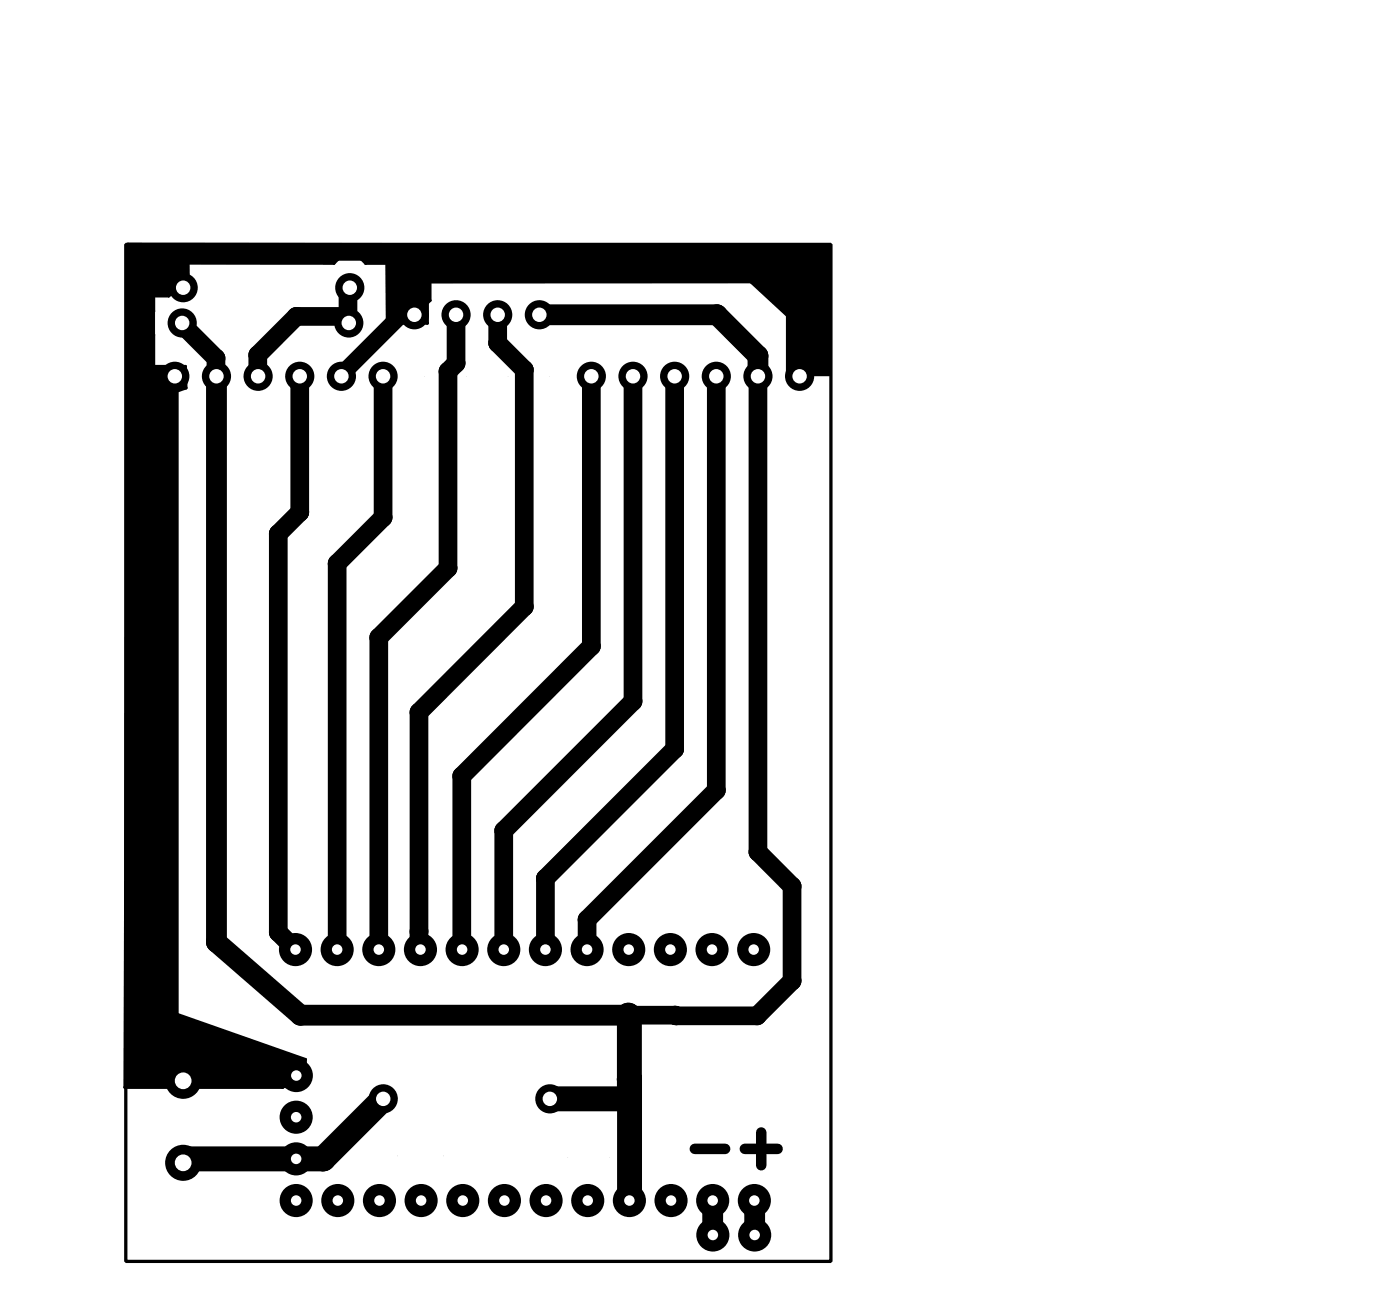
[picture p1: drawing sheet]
<svg xmlns="http://www.w3.org/2000/svg" width="85mm" height="79mm" viewBox="0 0 85 79" stroke-linecap="round" stroke-linejoin="round" font-family="sans-serif">
<g fill="#000">
<path d="M7.8 14.9h42.8v7.9h-1.3v-.1l-.3-.3h-.5l-.3 .3v.1h-.2v-3.6l-2.2-2h-19.6v1.1l-.1 .2v1.2h-.6l.3-.3v-.4l-.3-.3h-.5l-.3 .3v.4l.3 .3h-1.4v-3.7h-1.3l-.3-.2h-1.4l-.2 .2h-8.9v1.1l-.1-.1h-.5l-.3 .3v.5l.2 .1-1.4 .1v4.3h1.9v1.3l-.5 .2v38l7.8 2.8v1.6l-7 .1 .2-.2v-.5l-.4-.3h-.5l-.3 .3v.5l.1 .2h-3.1zM17.6 65.6a.52 .52 0 0 1 1 0 .52 .52 0 0 1-1 0zM10.1 22.9a.58 .58 0 0 1 1.1 0 .58 .58 0 0 1-1.1 0z" fill-rule="evenodd"/>
<circle cx="7.8" cy="14.9" r=".09"/>
<circle cx="9.4" cy="19" r=".09"/>
<circle cx="9.4" cy="18" r=".09"/>
<circle cx="10.3" cy="18" r=".09"/>
<circle cx="10.4" cy="17.9" r=".09"/>
<circle cx="10.6" cy="17.3" r=".09"/>
<circle cx="10.6" cy="17.8" r=".09"/>
<circle cx="10.6" cy="17.5" r=".09"/>
<circle cx="10.8" cy="17.9" r=".09"/>
<circle cx="10.9" cy="17" r=".09"/>
<circle cx="11.1" cy="19.8" r=".57"/>
<circle cx="11.2" cy="17" r=".09"/>
<circle cx="11.4" cy="17" r=".09"/>
<circle cx="11.5" cy="16" r=".09"/>
<circle cx="11.5" cy="17.1" r=".09"/>
<circle cx="18.1" cy="19.3" r=".57"/>
<circle cx="20.4" cy="16" r=".09"/>
<circle cx="20.6" cy="15.8" r=".09"/>
<circle cx="21.2" cy="19.7" r=".57"/>
<circle cx="21.2" cy="19.3" r=".57"/>
<circle cx="21.2" cy="17.6" r=".57"/>
<circle cx="21.3" cy="17.6" r=".57"/>
<circle cx="22.1" cy="15.8" r=".09"/>
<circle cx="22.3" cy="16.1" r=".09"/>
<circle cx="23.6" cy="16.1" r=".09"/>
<circle cx="23.6" cy="19.7" r=".09"/>
<circle cx="24.5" cy="19.2" r=".51"/>
<circle cx="24.7" cy="19.2" r=".09"/>
<circle cx="24.7" cy="19.4" r=".09"/>
<circle cx="24.7" cy="19" r=".09"/>
<circle cx="25" cy="19.7" r=".09"/>
<circle cx="25.1" cy="18.7" r=".09"/>
<circle cx="25.3" cy="18.7" r=".09"/>
<circle cx="25.5" cy="18.7" r=".09"/>
<circle cx="25.5" cy="19.7" r=".09"/>
<circle cx="25.8" cy="19.4" r=".09"/>
<circle cx="25.8" cy="19.2" r=".09"/>
<circle cx="25.8" cy="19" r=".09"/>
<circle cx="26.1" cy="19.7" r=".09"/>
<circle cx="26.1" cy="18.5" r=".09"/>
<circle cx="26.2" cy="17.2" r=".09"/>
<circle cx="26.2" cy="18.3" r=".09"/>
<circle cx="43.7" cy="19.2" r=".63"/>
<circle cx="45.8" cy="17.2" r=".09"/>
<circle cx="48" cy="19.2" r=".09"/>
<circle cx="50.6" cy="14.9" r=".09"/>
<circle cx="9.4" cy="20.4" r=".09"/>
<circle cx="9.4" cy="22.3" r=".09"/>
<circle cx="10.1" cy="22.9" r=".09"/>
<circle cx="10.1" cy="22.7" r=".09"/>
<circle cx="10.1" cy="23.2" r=".09"/>
<circle cx="10.4" cy="23.5" r=".09"/>
<circle cx="10.4" cy="22.4" r=".09"/>
<circle cx="10.7" cy="23.5" r=".09"/>
<circle cx="10.7" cy="22.4" r=".09"/>
<circle cx="10.8" cy="23.8" r=".09"/>
<circle cx="10.9" cy="23.5" r=".09"/>
<circle cx="10.9" cy="22.4" r=".09"/>
<circle cx="11.2" cy="22.7" r=".09"/>
<circle cx="11.2" cy="22.9" r=".09"/>
<circle cx="11.2" cy="23.2" r=".09"/>
<circle cx="11.3" cy="22.3" r=".09"/>
<circle cx="11.3" cy="23.7" r=".09"/>
<circle cx="13.2" cy="21.8" r=".57"/>
<circle cx="13.2" cy="22.9" r=".57"/>
<circle cx="15.7" cy="22.9" r=".57"/>
<circle cx="15.7" cy="21.6" r=".57"/>
<circle cx="17" cy="32.5" r=".57"/>
<circle cx="18.3" cy="31.2" r=".57"/>
<circle cx="20.6" cy="34.3" r=".57"/>
<circle cx="20.7" cy="22.9" r=".51"/>
<circle cx="23.1" cy="38.9" r=".57"/>
<circle cx="23.4" cy="31.5" r=".57"/>
<circle cx="27.3" cy="34.6" r=".57"/>
<circle cx="27.3" cy="22.6" r=".57"/>
<circle cx="27.8" cy="22.1" r=".57"/>
<circle cx="30.3" cy="20.9" r=".57"/>
<circle cx="32" cy="22.5" r=".57"/>
<circle cx="32" cy="37" r=".57"/>
<circle cx="36.1" cy="39.4" r=".57"/>
<circle cx="46.2" cy="21.7" r=".63"/>
<circle cx="48" cy="22.8" r=".09"/>
<circle cx="48.2" cy="22.8" r=".09"/>
<circle cx="48.2" cy="22.7" r=".09"/>
<circle cx="48.5" cy="22.4" r=".09"/>
<circle cx="48.8" cy="22.4" r=".09"/>
<circle cx="49" cy="22.4" r=".09"/>
<circle cx="49.3" cy="22.8" r=".09"/>
<circle cx="49.3" cy="22.7" r=".09"/>
<circle cx="50.6" cy="22.8" r=".09"/>
<circle cx="13.2" cy="57.4" r=".63"/>
<circle cx="17" cy="56.8" r=".57"/>
<circle cx="25.5" cy="57.9" r=".57"/>
<circle cx="25.5" cy="43.4" r=".57"/>
<circle cx="25.5" cy="56.8" r=".57"/>
<circle cx="28.2" cy="57.9" r=".57"/>
<circle cx="28.2" cy="47.3" r=".57"/>
<circle cx="28.2" cy="58" r=".57"/>
<circle cx="30.7" cy="50.6" r=".57"/>
<circle cx="33.3" cy="53.5" r=".57"/>
<circle cx="35.8" cy="57.9" r="1.01"/>
<circle cx="35.8" cy="56.1" r=".57"/>
<circle cx="38.6" cy="42.8" r=".57"/>
<circle cx="41.1" cy="45.7" r=".57"/>
<circle cx="43.7" cy="48.2" r=".57"/>
<circle cx="46.2" cy="51.9" r=".57"/>
<circle cx="48.3" cy="59.8" r=".57"/>
<circle cx="48.3" cy="54" r=".57"/>
<circle cx="7.6" cy="66.3" r=".09"/>
<circle cx="10.6" cy="66.1" r=".09"/>
<circle cx="10.6" cy="65.6" r=".09"/>
<circle cx="10.6" cy="65.9" r=".09"/>
<circle cx="10.7" cy="66.3" r=".09"/>
<circle cx="10.8" cy="61.8" r=".09"/>
<circle cx="10.9" cy="65.3" r=".09"/>
<circle cx="11.2" cy="65.3" r=".09"/>
<circle cx="11.4" cy="70.7" r=".76"/>
<circle cx="11.4" cy="65.3" r=".09"/>
<circle cx="11.6" cy="66.3" r=".09"/>
<circle cx="11.8" cy="65.6" r=".09"/>
<circle cx="11.8" cy="65.9" r=".09"/>
<circle cx="11.8" cy="66.1" r=".09"/>
<circle cx="17.2" cy="66.3" r=".09"/>
<circle cx="17.3" cy="66.2" r=".09"/>
<circle cx="17.6" cy="65.6" r=".09"/>
<circle cx="17.6" cy="65.4" r=".09"/>
<circle cx="17.6" cy="65.8" r=".09"/>
<circle cx="17.9" cy="66" r=".09"/>
<circle cx="17.9" cy="65.1" r=".09"/>
<circle cx="18.1" cy="66" r=".09"/>
<circle cx="18.1" cy="65.1" r=".09"/>
<circle cx="18.3" cy="66" r=".09"/>
<circle cx="18.3" cy="65.1" r=".09"/>
<circle cx="18.3" cy="61.9" r=".63"/>
<circle cx="18.5" cy="65.6" r=".09"/>
<circle cx="18.5" cy="65.4" r=".09"/>
<circle cx="18.5" cy="65.8" r=".09"/>
<circle cx="18.6" cy="64.6" r=".09"/>
<circle cx="18.6" cy="66.2" r=".09"/>
<circle cx="19.7" cy="70.7" r=".76"/>
<circle cx="38.3" cy="73.1" r=".57"/>
<circle cx="38.3" cy="61.9" r=".57"/>
<circle cx="38.3" cy="61.9" r=".76"/>
<circle cx="38.3" cy="61.9" r=".63"/>
<circle cx="38.4" cy="73.1" r=".57"/>
<circle cx="38.4" cy="67" r=".57"/>
<circle cx="38.4" cy="62" r=".76"/>
<circle cx="38.4" cy="73.2" r=".76"/>
<circle cx="38.4" cy="67" r=".76"/>
<circle cx="38.4" cy="65.8" r=".76"/>
<circle cx="41.2" cy="61.9" r=".57"/>
<circle cx="43.5" cy="75.3" r=".63"/>
<circle cx="46" cy="73.2" r=".63"/>
<circle cx="46.2" cy="61.9" r=".57"/>
</g>
<g fill="none" stroke="#000" stroke-width="1.1">
<path d="M11.1 19.7v.1l2.1 2v1.1M21.2 19.7h.1M21.2 19.3h-3.1l-2.4 2.3v1.3M21.3 17.5l-.1 .1v2.1M27.8 19.2v2.9l-.5 .5v12l-4.2 4.3v19M30.3 19.2v1.7l1.7 1.6v14.5l-6.5 6.4v14.5h.1M18.3 22.9v8.3l-1.3 1.3v24.3l1 1.1M23.4 22.9v8.6l-2.8 2.8v23.6M36.1 22.9v16.5l-7.9 7.9v10.7M38.6 22.9v19.9l-7.9 7.8v7.3M41.1 22.9v22.8l-7.8 7.8v4.4M43.7 22.9v25.3l-7.9 7.9v1.8"/>
<path d="M46.2 22.9v29l2.1 2.1v5.8l-2.1 2.1h-7.9M28.2 57.9v.1M38.4 67v6.1"/>
</g>
<path d="M32.9 19.2h10.8l2.5 2.5v1.2M13.2 22.9v34.5l5.1 4.5h20M43.5 73.2v2.1M46 73.2v2.1" fill="none" stroke="#000" stroke-width="1.3"/>
<path d="M25.3 19.2h-.8l-3.8 3.7h.1" fill="none" stroke="#000" stroke-width="1"/>
<path d="M23.4 67l-3.7 3.6h-8.3l-.2 .3M38.3 61.9l.1 5.1h-4.9M38.4 65.8v7.3" fill="none" stroke="#000" stroke-width="1.5"/>
<g fill="none" stroke="#000" stroke-width=".19">
<path d="M7.8 14.9h42.8v7.9h-1.3v-.1l-.3-.3h-.5l-.3 .3v.1h-.2v-3.6l-2.2-2h-19.6v1.1l-.1 .2v1.2h-.6l.3-.3v-.4l-.3-.3h-.5l-.3 .3v.4l.3 .3h-1.4v-3.7h-1.3l-.3-.2h-1.4l-.2 .2h-8.9v1.1l-.1-.1h-.5l-.3 .3v.5l.2 .1-1.4 .1v4.3h1.9v1.3l-.5 .2v38l7.8 2.8v1.6l-7 .1 .2-.2v-.5l-.4-.3h-.5l-.3 .3v.5l.1 .2h-3.1zM9.4 19h.1M11.2 17v.5h-.6M24.7 19.2h1.1M25.3 18.7v.5M9.4 20.4h.1M10.1 22.9h1.1M10.7 22.4v1.1M48.8 22.4v.5M10.6 65.9h1.2M11.2 65.3v.6M17.6 65.6h.9"/>
<path d="M18.1 65.1v.9"/>
<circle cx="10.7" cy="22.9" r=".58"/>
<circle cx="18.1" cy="65.6" r=".52"/>
</g>
<circle cx="35.8" cy="57.9" r=".32" fill="#fff"/>
<circle cx="33.3" cy="57.9" r="1.01" fill="#000"/>
<circle cx="33.3" cy="57.9" r=".32" fill="#fff"/>
<circle cx="30.7" cy="57.9" r="1.01" fill="#000"/>
<circle cx="30.7" cy="57.9" r=".32" fill="#fff"/>
<circle cx="28.2" cy="57.9" r="1.01" fill="#000"/>
<circle cx="28.2" cy="57.9" r=".32" fill="#fff"/>
<circle cx="25.6" cy="57.9" r="1.01" fill="#000"/>
<circle cx="25.6" cy="57.9" r=".32" fill="#fff"/>
<circle cx="23.1" cy="57.9" r="1.01" fill="#000"/>
<circle cx="23.1" cy="57.9" r=".32" fill="#fff"/>
<circle cx="20.6" cy="57.9" r="1.01" fill="#000"/>
<circle cx="20.6" cy="57.9" r=".32" fill="#fff"/>
<circle cx="18" cy="57.9" r="1.01" fill="#000"/>
<circle cx="18" cy="57.9" r=".32" fill="#fff"/>
<circle cx="18.1" cy="73.2" r="1.01" fill="#000"/>
<circle cx="18.1" cy="73.2" r=".32" fill="#fff"/>
<circle cx="20.6" cy="73.2" r="1.01" fill="#000"/>
<circle cx="20.6" cy="73.2" r=".32" fill="#fff"/>
<circle cx="23.1" cy="73.2" r="1.01" fill="#000"/>
<circle cx="23.1" cy="73.2" r=".32" fill="#fff"/>
<circle cx="25.7" cy="73.2" r="1.01" fill="#000"/>
<circle cx="25.7" cy="73.2" r=".32" fill="#fff"/>
<circle cx="28.2" cy="73.2" r="1.01" fill="#000"/>
<circle cx="28.2" cy="73.2" r=".32" fill="#fff"/>
<circle cx="30.8" cy="73.2" r="1.01" fill="#000"/>
<circle cx="30.8" cy="73.2" r=".32" fill="#fff"/>
<circle cx="33.3" cy="73.2" r="1.01" fill="#000"/>
<circle cx="33.3" cy="73.2" r=".32" fill="#fff"/>
<circle cx="35.8" cy="73.2" r="1.01" fill="#000"/>
<circle cx="35.8" cy="73.2" r=".32" fill="#fff"/>
<g fill="#000">
<circle cx="18.1" cy="68.1" r="1.01"/>
<circle cx="24.2" cy="70.5" r=".01"/>
<circle cx="34.6" cy="70.5" r=".01"/>
<circle cx="37.2" cy="70.5" r=".01"/>
</g>
<circle cx="18.1" cy="68.1" r=".32" fill="#fff"/>
<g fill="#000">
<circle cx="18.1" cy="70.7" r="1.01"/>
<circle cx="27" cy="70.5" r=".01"/>
</g>
<circle cx="18.1" cy="70.6" r=".32" fill="#fff"/>
<circle cx="18.1" cy="65.6" r="1.01" fill="#000"/>
<circle cx="18.1" cy="65.6" r=".32" fill="#fff"/>
<circle cx="38.3" cy="57.9" r="1.01" fill="#000"/>
<circle cx="38.3" cy="57.9" r=".32" fill="#fff"/>
<circle cx="43.5" cy="73.2" r="1.01" fill="#000"/>
<circle cx="43.5" cy="73.2" r=".32" fill="#fff"/>
<circle cx="46" cy="73.2" r="1.01" fill="#000"/>
<circle cx="46" cy="73.2" r=".32" fill="#fff"/>
<circle cx="40.9" cy="73.2" r="1.01" fill="#000"/>
<circle cx="40.9" cy="73.2" r=".32" fill="#fff"/>
<circle cx="40.9" cy="57.9" r="1.01" fill="#000"/>
<circle cx="40.9" cy="57.9" r=".32" fill="#fff"/>
<circle cx="43.4" cy="57.9" r="1.01" fill="#000"/>
<circle cx="43.4" cy="57.9" r=".32" fill="#fff"/>
<circle cx="46" cy="57.9" r="1.01" fill="#000"/>
<circle cx="46" cy="57.9" r=".32" fill="#fff"/>
<circle cx="38.4" cy="73.2" r="1.01" fill="#000"/>
<circle cx="38.4" cy="73.2" r=".32" fill="#fff"/>
<circle cx="46.2" cy="22.9" r=".89" fill="#000"/>
<circle cx="46.2" cy="22.9" r=".44" fill="#fff"/>
<g fill="#000">
<circle cx="25.9" cy="22.9" r=".01"/>
<circle cx="28.4" cy="22.9" r=".01"/>
<circle cx="31" cy="22.9" r=".01"/>
<circle cx="33.5" cy="22.9" r=".01"/>
<circle cx="36.1" cy="22.9" r=".89"/>
</g>
<circle cx="36.1" cy="22.9" r=".44" fill="#fff"/>
<circle cx="38.6" cy="22.9" r=".89" fill="#000"/>
<circle cx="38.6" cy="22.9" r=".44" fill="#fff"/>
<circle cx="41.1" cy="22.9" r=".89" fill="#000"/>
<circle cx="41.1" cy="22.9" r=".44" fill="#fff"/>
<circle cx="43.7" cy="22.9" r=".89" fill="#000"/>
<circle cx="43.7" cy="22.9" r=".44" fill="#fff"/>
<circle cx="23.4" cy="22.9" r=".89" fill="#000"/>
<circle cx="23.4" cy="22.9" r=".44" fill="#fff"/>
<circle cx="48.8" cy="22.9" r=".89" fill="#000"/>
<circle cx="48.8" cy="22.9" r=".44" fill="#fff"/>
<circle cx="18.3" cy="22.9" r=".89" fill="#000"/>
<circle cx="18.3" cy="22.9" r=".44" fill="#fff"/>
<circle cx="20.8" cy="22.9" r=".89" fill="#000"/>
<circle cx="20.8" cy="22.9" r=".44" fill="#fff"/>
<circle cx="13.2" cy="22.9" r=".89" fill="#000"/>
<circle cx="13.2" cy="22.9" r=".44" fill="#fff"/>
<circle cx="15.7" cy="22.9" r=".89" fill="#000"/>
<circle cx="15.7" cy="22.9" r=".44" fill="#fff"/>
<circle cx="10.7" cy="22.9" r=".89" fill="#000"/>
<circle cx="10.7" cy="22.9" r=".44" fill="#fff"/>
<circle cx="32.9" cy="19.2" r=".89" fill="#000"/>
<circle cx="32.9" cy="19.2" r=".44" fill="#fff"/>
<circle cx="30.3" cy="19.2" r=".89" fill="#000"/>
<circle cx="30.3" cy="19.2" r=".44" fill="#fff"/>
<circle cx="27.8" cy="19.2" r=".89" fill="#000"/>
<circle cx="27.8" cy="19.2" r=".44" fill="#fff"/>
<circle cx="25.3" cy="19.2" r=".89" fill="#000"/>
<circle cx="25.3" cy="19.2" r=".44" fill="#fff"/>
<circle cx="11.1" cy="19.7" r=".89" fill="#000"/>
<circle cx="11.1" cy="19.7" r=".44" fill="#fff"/>
<circle cx="21.3" cy="19.7" r=".89" fill="#000"/>
<circle cx="21.3" cy="19.7" r=".44" fill="#fff"/>
<circle cx="21.3" cy="17.5" r=".89" fill="#000"/>
<circle cx="21.3" cy="17.5" r=".44" fill="#fff"/>
<circle cx="11.2" cy="17.5" r=".89" fill="#000"/>
<circle cx="11.2" cy="17.5" r=".44" fill="#fff"/>
<circle cx="11.2" cy="70.9" r="1.1" fill="#000"/>
<circle cx="11.2" cy="70.9" r=".51" fill="#fff"/>
<circle cx="11.2" cy="65.9" r="1.1" fill="#000"/>
<circle cx="11.2" cy="65.9" r=".51" fill="#fff"/>
<circle cx="33.5" cy="67" r=".89" fill="#000"/>
<circle cx="33.5" cy="67" r=".44" fill="#fff"/>
<circle cx="23.4" cy="67" r=".89" fill="#000"/>
<circle cx="23.4" cy="67" r=".44" fill="#fff"/>
<circle cx="43.5" cy="75.3" r="1.01" fill="#000"/>
<circle cx="43.5" cy="75.3" r=".32" fill="#fff"/>
<circle cx="46" cy="75.3" r="1.01" fill="#000"/>
<circle cx="46" cy="75.3" r=".32" fill="#fff"/>
<path d="M7.7 14.9h43v62h-43z" fill="none" stroke="#000" stroke-width=".2"/>
<path d="M42.4 70h1.8M45.4 70h2M46.4 69v2" fill="none" stroke="#000" stroke-width=".64"/>
</svg>
